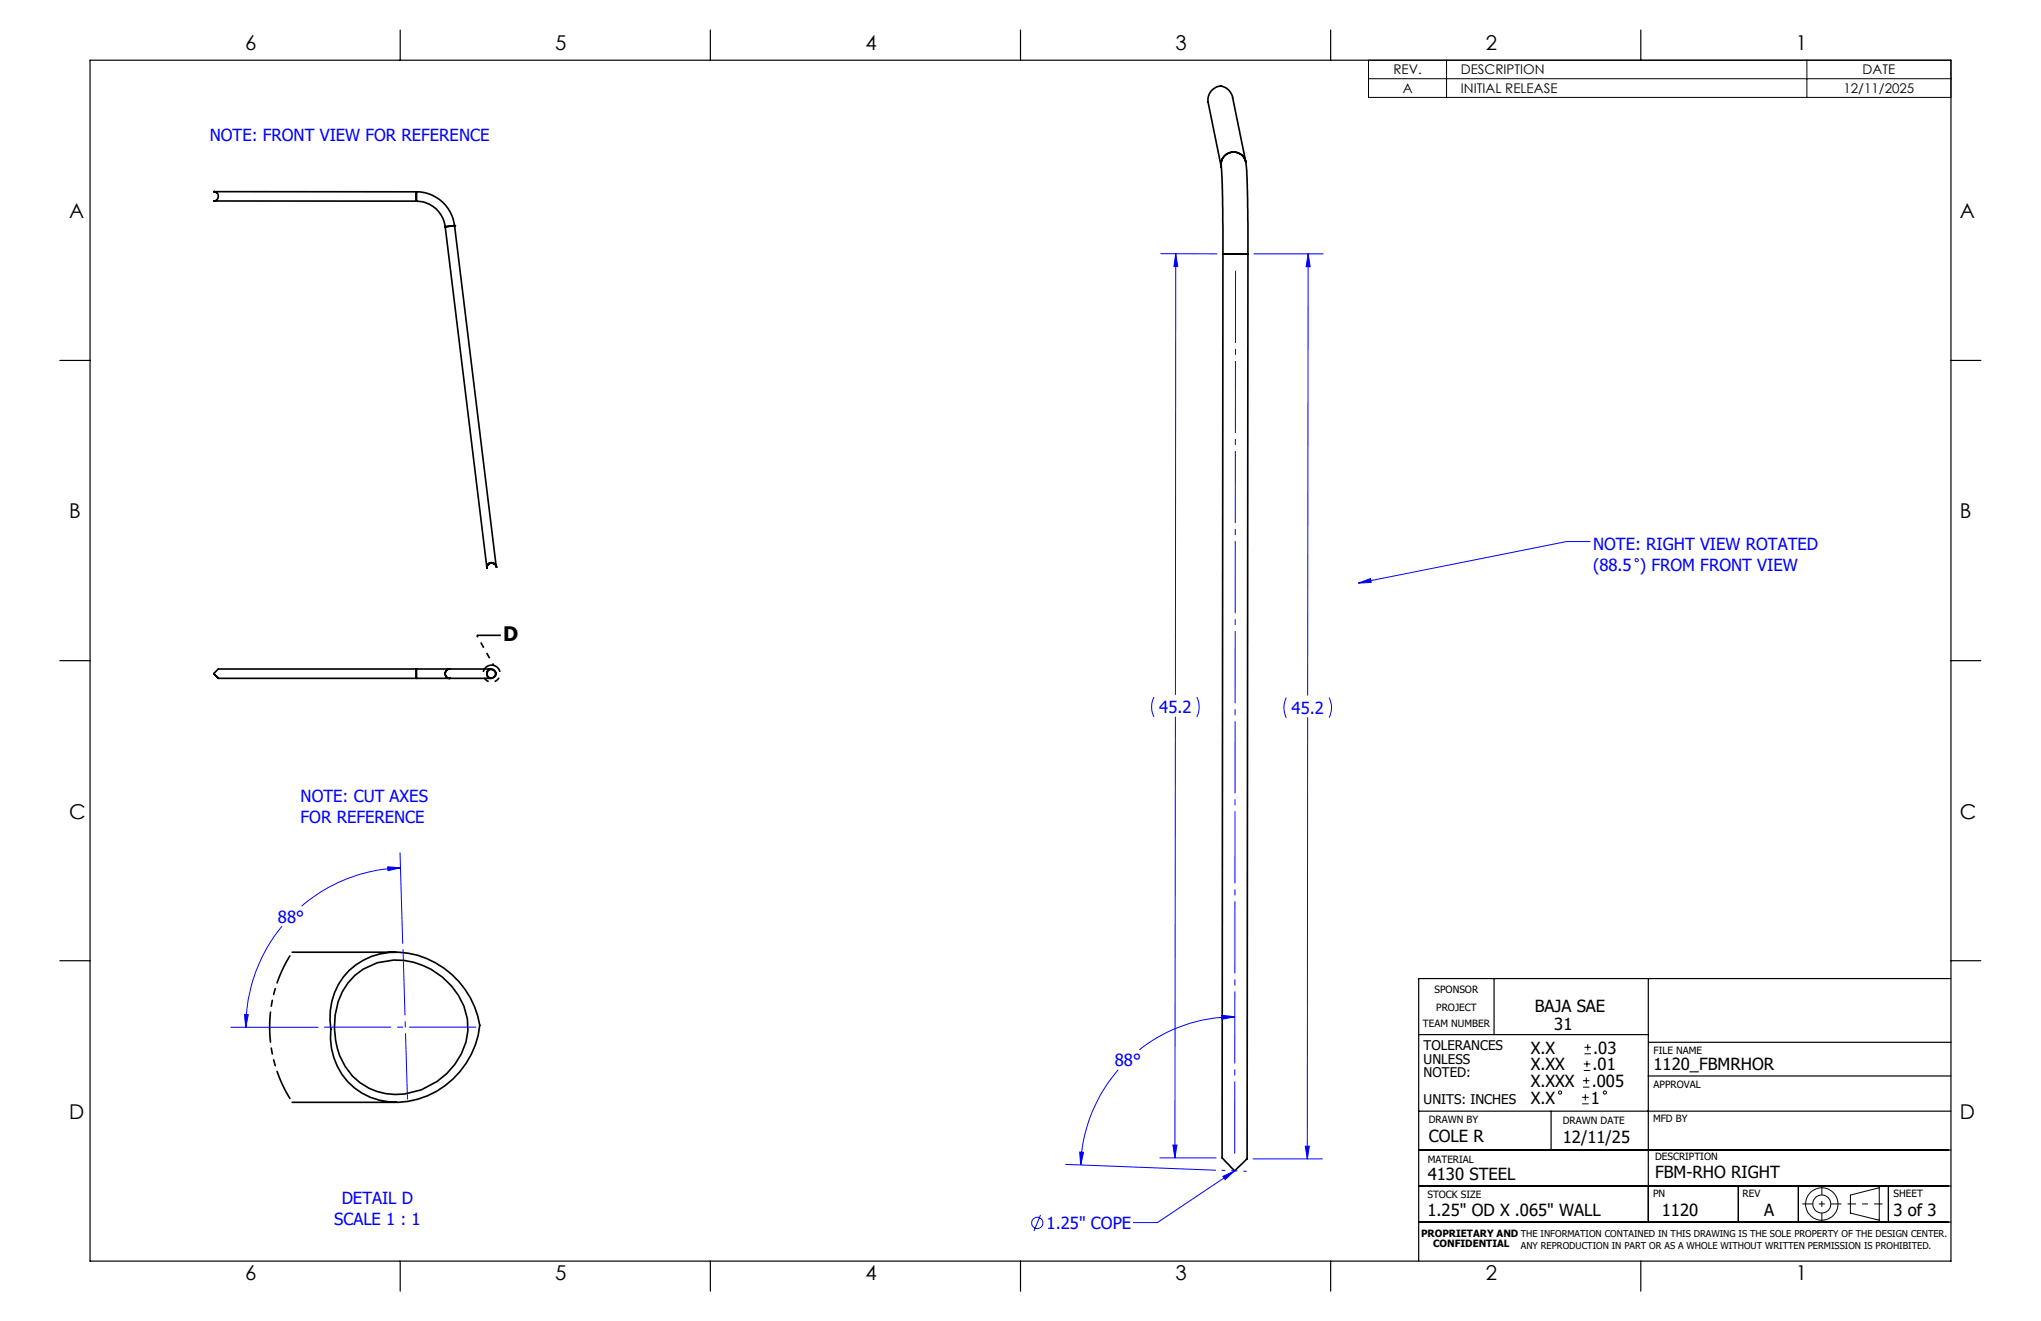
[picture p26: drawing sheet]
<svg xmlns="http://www.w3.org/2000/svg" width="432mm" height="279mm" viewBox="0 0 432 279" stroke-linecap="round" stroke-linejoin="round" font-family="sans-serif">
<defs><g id="words">
<g font-size="4.3">
<text x="51.9" y="10.7">6</text>
<text x="117.5" y="10.7">5</text>
<text x="183.1" y="10.7">4</text>
<text x="248.7" y="10.7">3</text>
<text x="314.3" y="10.7">2</text>
<text x="379.9" y="10.7">1</text>
<text x="14.6" y="46.1">A</text>
<text x="414.7" y="46.1">A</text>
<text x="14.6" y="109.6">B</text>
<text x="414.7" y="109.6">B</text>
<text x="14.6" y="173.1">C</text>
<text x="414.7" y="173.1">C</text>
<text x="14.6" y="236.6">D</text>
<text x="414.7" y="236.6">D</text>
<text x="51.9" y="270.8">6</text>
<text x="117.5" y="270.8">5</text>
<text x="183.1" y="270.8">4</text>
<text x="248.7" y="270.8">3</text>
<text x="314.3" y="270.8">2</text>
<text x="379.9" y="270.8">1</text>
</g>
<text font-size="4.2" x="106.5" y="135.6">D</text>
<g font-size="3.5" fill="#00f">
<text x="44.4" y="29.9">NOTE: FRONT VIEW FOR REFERENCE</text>
<text x="337" y="116.3">NOTE: RIGHT VIEW ROTATED</text>
<text x="337" y="120.9">(88.5 ) FROM FRONT VIEW</text>
<text x="245.3" y="150.9">45.2</text>
<text x="273.3" y="151">45.2</text>
<text x="63.6" y="169.5">NOTE: CUT AXES</text>
<text x="63.6" y="174.1">FOR REFERENCE</text>
<text x="58.8" y="195.1">88°</text>
<text x="235.9" y="225.5">88°</text>
<text x="72.3" y="254.6">DETAIL D</text>
<text x="70.7" y="259.1">SCALE 1 : 1</text>
<text x="221.4" y="260">1.25&quot; COPE</text>
</g>
<g font-size="3.5">
<text x="324.7" y="214">BAJA SAE</text>
<text x="328.8" y="217.9">31</text>
<text x="323.8" y="222.9">X.X</text>
<text x="323.8" y="226.4">X.XX</text>
<text x="336.9" y="226.4">.01</text>
<text x="337.1" y="222.9">.03</text>
<text x="349.8" y="226.4">1120_FBMRHOR</text>
<text x="323.8" y="229.9">X.XXX</text>
<text x="323.8" y="233.5">X.X</text>
<text x="336.6" y="233.5">1</text>
<text x="336.8" y="229.9">.005</text>
<text x="302.3" y="241.5">COLE R</text>
<text x="330.6" y="241.7">12/11/25</text>
<text x="302.1" y="249.7">4130 STEEL</text>
<text x="350.1" y="249.1">FBM-RHO RIGHT</text>
<text x="302" y="257.2">1.25&quot; OD X .065&quot; WALL</text>
<text x="351.6" y="257.2">1120</text>
<text x="373.2" y="257.2">A</text>
<text x="400.6" y="257.1">3 of 3</text>
</g>
<g font-size="2.8">
<text x="294.8" y="15.7">REV.</text>
<text x="309.1" y="15.7">DESCRIPTION</text>
<text x="394.1" y="15.7">DATE</text>
<text x="296.8" y="19.7">A</text>
<text x="309.1" y="19.7">INITIAL RELEASE</text>
<text x="390" y="19.7">12/11/2025</text>
<text x="301.2" y="222.2">TOLERANCES</text>
<text x="301.2" y="225">UNLESS</text>
<text x="301.2" y="227.8">NOTED:</text>
<text x="301.2" y="233.5">UNITS: INCHES</text>
</g>
<g font-size="2.1">
<text x="303.5" y="210">SPONSOR</text>
<text x="303.8" y="213.9">PROJECT</text>
<text x="301" y="217.3">TEAM NUMBER</text>
<text x="349.8" y="222.9">FILE NAME</text>
<text x="349.8" y="230.2">APPROVAL</text>
<text x="302.3" y="237.5">DRAWN BY</text>
<text x="330.6" y="237.7">DRAWN DATE</text>
<text x="349.7" y="237.3">MFD BY</text>
<text x="302.1" y="245.9">MATERIAL</text>
<text x="350.1" y="245.4">DESCRIPTION</text>
<text x="302" y="253.3">STOCK SIZE</text>
<text x="349.7" y="253.3">PN</text>
<text x="368.7" y="253.2">REV</text>
<text x="400.6" y="253.2">SHEET</text>
<text x="300.7" y="261.6">PROPRIETARY AND THE INFORMATION CONTAINED IN THIS DRAWING IS THE SOLE PROPERTY OF THE DESIGN CENTER.</text>
<text x="303.2" y="263.8">CONFIDENTIAL</text>
</g>
<text font-size="2" x="321.8" y="264.2">ANY REPRODUCTION IN PART OR AS A WHOLE WITHOUT WRITTEN PERMISSION IS PROHIBITED.</text>
</g></defs>
<g fill="none" stroke="#000" stroke-width=".35">
<path d="M258.4 35.3l.3 6.5v11.9M263.6 34.3l.3 6.1 .1 13.3M263.6 34.3a2.65 2.65 0 0 0-3.2-2.1 2.65 2.65 0 0 0-2 3.1M263.6 34.3l-2.8-13.7a2.9 2.9 0 0 0-2.9-2.4 3 3 0 0 0-2.3 3.4l2.8 13.7M45.3 40.5l42.8 .1M46 40.9l-.8-.4a.99 .99 0 0 1 1 1 .99 .99 0 0 1-1 1h42.9M88.1 42.5a6.1 6.1 0 0 1 6.1 5.5M88.1 40.6a8.2 8.2 0 0 1 8.1 7.1M88.1 40.6v1.9M94.2 48l8.8 72.2M96.2 47.7h.1M96.2 47.7l-2 .3"/>
<path d="M96.2 47.7l8.8 72.2M258.7 53.7l-.1 191.2 2.6 2.7 2.6-2.5 .2-191.4M258.7 53.7h5.3M103.2 119.5a1.01 1.01 0 0 1 1.5-.1 1.07 1.07 0 0 0-1.7 .3zM104.7 119.4a1.02 1.02 0 0 0-1.1-.2 1.02 1.02 0 0 0-.6 1M105 119.9h.1M105 119.9a1 1 0 0 0-1.1-.9 1 1 0 0 0-.9 1.2M46.2 143.5h41.9M88.1 141.5h7.1M88.1 143.5h7.1M88.1 141.5v2M88.1 141.5h-41.9l-1 1 1 1-.9-1"/>
<path d="M95.2 141.5a.99 .99 0 0 0-1 1 .99 .99 0 0 0 1 1M95.2 141.5h8.7M95.2 143.5h8.7M61.8 201.4h21.9M73.8 205.3a15.2 15.2 0 0 1 18.3-1.6 18.6 18.6 0 0 1 9.4 13.2 18.1 18.1 0 0 1-19.3 16.1 13.7 13.7 0 0 1-12.2-15.3 14.3 14.3 0 0 1 3.8-12.4zM75.1 206.3a14.3 14.3 0 0 1 18.5 .4 13.4 13.4 0 0 1 5 13.6 15.4 15.4 0 0 1-18.8 10.6 13.6 13.6 0 0 1-9-13.3 14.4 14.4 0 0 1 4.3-11.3zM61.8 233.2h22.1"/>
<circle cx="103.9" cy="142.5" r=".87"/>
<circle cx="104" cy="142.5" r=".95"/>
</g>
<path d="M61.8 201.4l-2 3.6-1.5 3.9-.9 4.1-.3 4.2 .3 4.3 .9 4.1 1.5 3.9 2 3.6" fill="none" stroke="#000" stroke-width=".35" stroke-dasharray="6.3 1.3 1.3 1.3 1.3 1.3" stroke-dashoffset="-.9"/>
<g fill="none" stroke="#00f" stroke-width=".21">
<path d="M245.6 53.7h11.9M248.7 53.7l.5 2.7h-.8zM248.7 53.7v93.2M265.3 53.7h14.6M276.8 53.7l.4 2.7h-.9zM276.8 53.7l-.2 93.3M336.5 114.5h-5.1l-44 8.8M287.4 123.3l2.5-.9 .2 .8zM244.2 147.4a4.5 4.5 0 0 0 0 4.3M248.7 151.7l-.1 93.2M253.2 147.4a4.8 4.8 0 0 1 0 4.3M272.1 147.5l-.2 .6a4.8 4.8 0 0 0 .2 3.7"/>
<path d="M276.6 151.8v93.3M281.2 147.5l.1 .3a4.7 4.7 0 0 1-.1 4M59.7 195.9a33.7 33.7 0 0 0-7.7 21.4M82 183.3l2.7 .3-2.6 .5zM84.6 180.4l.6 19.1M84.7 183.6a33.7 33.7 0 0 0-20.9 8.1M48.8 217.3h18.5M51.7 214.6h.8l-.5 2.7zM258.5 214.7l2.7 .4-2.6 .5zM261.2 215.1a32.6 32.6 0 0 0-20.1 6.9M236.6 226.3a32.5 32.5 0 0 0-8 20.1M220.1 257l-1.3 3.3"/>
<path d="M225.5 246.3l31.7 1.2M228.4 243.7h.8l-.6 2.7zM245.4 244.9h11.9M248.1 242.2h.9l-.4 2.7zM258.7 248.8l2.5-1.2-2 1.9zM261.2 247.6l-16.3 11h-5.1M265.1 245.1h14.7M276.2 242.4h.8l-.4 2.7z"/>
<circle cx="346.3" cy="118.5" r=".34"/>
<circle cx="219.4" cy="258.7" r="1.18"/>
</g>
<g fill="none" stroke="#000" stroke-width=".21">
<path d="M289.5 12.7h123.2v7.9h-123.2zM289.5 16.7h123.2M306 12.7v7.9M382.3 12.7v7.9M334.7 233.5h1.4M334.7 232.1h1.4M334.9 229.9h1.4M334.9 228.6h1.4M335.1 226.4h1.3M335.1 225h1.3M335.2 222.9h1.4M335.2 221.5h1.4"/>
<path d="M335.4 231.4v1.4M335.6 227.9v1.3M335.7 224.4v1.3M335.9 220.8v1.4M391.5 252.8l6.1-1.6v6.9l-6.1-1.5z"/>
<circle cx="330" cy="231.1" r=".34"/>
<circle cx="339.5" cy="231.1" r=".34"/>
<circle cx="385.4" cy="254.6" r="1.9"/>
<circle cx="385.4" cy="254.7" r="3.4"/>
</g>
<path d="M104 140.7a1.79 1.79 0 0 0-1.6 2.6 1.79 1.79 0 0 0 3.1 .2 1.79 1.79 0 0 0-1.3-2.8h-.2" fill="none" stroke="#000" stroke-width=".35" stroke-dasharray="6.3 1.3 1.3 1.3 1.3 1.3" stroke-dashoffset="3.9" stroke-linecap="butt"/>
<path d="M106 134.4h-5.1" fill="none" stroke="#000" stroke-width=".35" stroke-dasharray="6.3 1.3 1.3 1.3 1.3 1.3" stroke-linecap="butt"/>
<path d="M100.9 134.4l3.5 6.3" fill="none" stroke="#000" stroke-width=".35" stroke-dasharray="6.3 1.3 1.3 1.3 1.3 1.3" stroke-dashoffset="5.9" stroke-linecap="butt"/>
<path d="M381.3 254.6h8.3" fill="none" stroke="#000" stroke-width=".21" stroke-dasharray="15.2 1.3 1.3 1.3" stroke-dashoffset="13" stroke-linecap="butt"/>
<path d="M385.4 250.8v7.7" fill="none" stroke="#000" stroke-width=".21" stroke-dasharray="15.2 1.3 1.3 1.3" stroke-dashoffset="13.3" stroke-linecap="butt"/>
<path d="M390.9 254.6h7.4" fill="none" stroke="#000" stroke-width=".21" stroke-dasharray="15.2 1.3 1.3 1.3" stroke-dashoffset="13.4" stroke-linecap="butt"/>
<path d="M261.4 56.4l-.2 188.5" fill="none" stroke="#00f" stroke-width=".21" stroke-dasharray="15.2 1.3 1.3 1.3" stroke-dashoffset="-.9" stroke-linecap="butt"/>
<path d="M263.8 247.7l-5.3-.2" fill="none" stroke="#00f" stroke-width=".21" stroke-dasharray="15.2 1.3 1.3 1.3" stroke-dashoffset="14.5" stroke-linecap="butt"/>
<path d="M86.2 232.5l-.9-31.7" fill="none" stroke="#00f" stroke-width=".21" stroke-dasharray="15.2 1.3 1.3 1.3" stroke-dashoffset="1.3" stroke-linecap="butt"/>
<path d="M68.6 217.2h32.1" fill="none" stroke="#00f" stroke-width=".21" stroke-dasharray="15.2 1.3 1.3 1.3" stroke-dashoffset="1.1" stroke-linecap="butt"/>
<g fill="none" stroke="#000" stroke-width=".25">
<path d="M19 12.7h393.7v254h-393.7zM84.7 6.4v6.3M150.3 6.4v6.3M215.9 6.4v6.3M281.5 6.4v6.3M347.1 6.4v6.3M12.7 76.2h6.3M412.7 76.2h6.4M12.7 139.7h6.3M412.7 139.7h6.4M12.7 203.2h6.3M300.1 218.8h48.6"/>
<path d="M316.1 206.9v11.9M348.7 207v51.5M412.7 207h-112.6v59.7M412.7 203.2h6.4M300.1 235h112.6M328.2 235v8.2M348.7 227.6h64M348.8 220.5h64M300.1 258.5h112.6M300.1 250.9h112.6M300.1 243.2h112.6M367.8 250.9v7.6"/>
<path d="M380.5 250.9v7.6M399.5 250.9v7.6M84.7 266.7v6.4M150.3 266.7v6.4M215.9 266.7v6.4M281.5 266.7v6.4M347.1 266.7v6.4"/>
</g>
<g fill="#00f">
<path d="M287.4 123.3l2.5-.9 .2 .8z"/>
<path d="M258.5 214.7l2.7 .4-2.6 .5zM228.4 243.7h.8l-.6 2.7zM276.2 242.4h.8l-.4 2.7zM276.8 53.7l.4 2.7h-.9zM248.7 53.7l.5 2.7h-.8zM248.1 242.2h.9l-.4 2.7zM258.7 248.8l2.5-1.2-2 1.9zM82 183.3l2.7 .3-2.6 .5zM51.7 214.6h.8l-.5 2.7z"/>
</g>
<use href="#words"/>
</svg>
